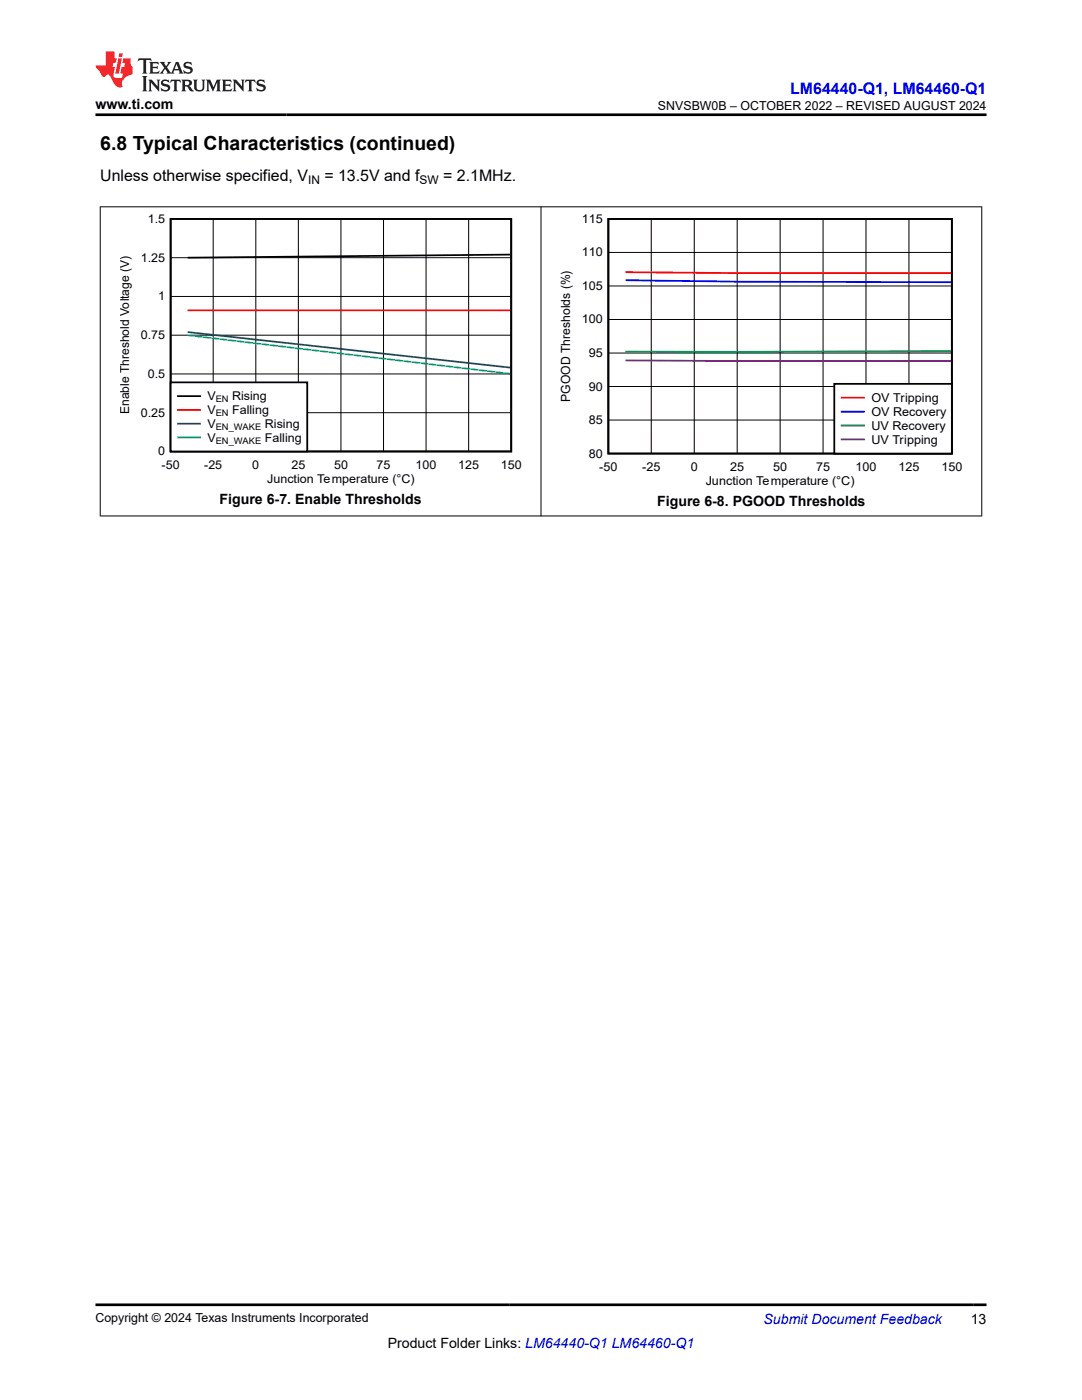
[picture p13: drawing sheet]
<svg xmlns="http://www.w3.org/2000/svg" width="216mm" height="279mm" viewBox="0 0 216 279" stroke-linecap="round" stroke-linejoin="round" font-family="sans-serif">
<defs><g id="words">
<text font-size="3.9" x="20" y="29.9">6.8 Typical Characteristics (continued)</text>
<text font-size="3.2" fill="#00f" x="157.7" y="18.7">LM64440-Q1, LM64460-Q1</text>
<g font-size="3.2">
<text x="20" y="36.1">Unless otherwise specified, V</text>
<text x="64.7" y="36.1">= 13.5V and f</text>
<text x="88.4" y="36.1">= 2.1MHz.</text>
</g>
<g font-size="2.8">
<text x="19" y="21.8">www.ti.com</text>
<text x="43.8" y="100.5">Figure 6-7. Enable Thresholds</text>
<text x="131.1" y="101">Figure 6-8. PGOOD Thresholds</text>
<text x="77.4" y="269">Product Folder Links: LM64440-Q1 LM64460-Q1</text>
<text x="193.7" y="264.2">13</text>
</g>
<text font-size="2.8" fill="#00f" x="152.4" y="264.2">Submit Document Feedback</text>
<g font-size="2.5">
<text x="131.3" y="21.9">SNVSBW0B – OCTOBER 2022 – REVISED AUGUST 2024</text>
<text x="25.8" y="82.7" transform="rotate(-90 25.8 82.7)">Enable Threshold Voltage (V)</text>
<text x="113.8" y="80.2" transform="rotate(-90 113.8 80.2)">PGOOD Thresholds (%)</text>
<text x="19" y="263.9">Copyright © 2024 Texas Instruments Incorporated</text>
</g>
<g font-size="2.4">
<text x="61.5" y="36.7">IN</text>
<text x="83.7" y="36.7">SW</text>
<text x="29.5" y="44.5">1.5</text>
<text x="116.1" y="44.5">115</text>
<text x="28.1" y="52.2">1.25</text>
<text x="116.1" y="51.2">110</text>
<text x="31.6" y="60">1</text>
<text x="116.1" y="57.9">105</text>
<text x="116.1" y="64.6">100</text>
<text x="28.1" y="67.7">0.75</text>
<text x="117.5" y="71.2">95</text>
<text x="29.5" y="75.4">0.5</text>
<text x="117.5" y="77.9">90</text>
<text x="28.1" y="83.2">0.25</text>
<text x="41.4" y="82.7">V</text>
<text x="41.4" y="79.9">V</text>
<text x="46.3" y="79.9">Rising</text>
<text x="46.3" y="82.7">Falling</text>
<text x="173.9" y="80.2">OV Tripping</text>
<text x="173.9" y="83">OV Re</text>
<text x="181.4" y="83">covery</text>
<text x="41.4" y="85.4">V</text>
<text x="41.4" y="88.2">V</text>
<text x="52.9" y="88.2">Falling</text>
<text x="52.9" y="85.4">Rising</text>
<text x="117.5" y="84.6">85</text>
<text x="173.9" y="85.8">UV Recovery</text>
<text x="173.9" y="88.6">UV Tripping</text>
<text x="31.6" y="90.9">0</text>
<text x="32.3" y="93.6">-50</text>
<text x="40.7" y="93.6">-25</text>
<text x="50.3" y="93.6">0</text>
<text x="58.2" y="93.6">25</text>
<text x="66.6" y="93.6">50</text>
<text x="75.1" y="93.6">75</text>
<text x="82.9" y="93.6">100</text>
<text x="91.4" y="93.6">125</text>
<text x="99.9" y="93.6">150</text>
<text x="117.5" y="91.3">80</text>
<text x="119.6" y="94.1">-50</text>
<text x="128.1" y="94.1">-25</text>
<text x="137.8" y="94.1">0</text>
<text x="145.7" y="94.1">25</text>
<text x="154.3" y="94.1">50</text>
<text x="162.8" y="94.1">75</text>
<text x="170.7" y="94.1">100</text>
<text x="179.3" y="94.1">125</text>
<text x="187.8" y="94.1">150</text>
<text x="53.3" y="96.4">Junction Temperature (°C)</text>
<text x="140.8" y="96.9">Junction Temperature (°C)</text>
</g>
<g font-size="1.8">
<text x="43" y="83.1">EN</text>
<text x="43" y="80.3">EN</text>
<text x="43" y="88.6">EN_WAKE</text>
<text x="43" y="85.8">EN_WAKE</text>
</g>
</g></defs>
<path d="M34.1 43.7h67.9v46.4h-67.9zM101.8 50.8l-64.3 .6" fill="none" stroke="#000" stroke-width=".35"/>
<path d="M34.1 59.2h67.9M34.1 51.4h67.9M42.5 43.7v46.4M51 43.7v46.4M59.5 43.7v46.4M68 43.7v46.4M76.5 43.7v46.4M85 43.7v46.4M93.5 43.7v46.4M34.1 74.6h67.9M34.1 66.9h67.9M34.1 82.4h67.9" fill="none" stroke="#000" stroke-width=".2"/>
<path d="M37.5 61.9h64.3" fill="none" stroke="#f00" stroke-width=".35"/>
<path d="M37.5 66.3l64.3 7.1" fill="none" stroke="#156" stroke-width=".35"/>
<path d="M37.5 66.9l64.3 7.7" fill="none" stroke="#0bc" stroke-width=".35"/>
<path d="M34.1 76.3h27.2v13.8h-27.2z" fill-rule="evenodd" fill="#fff"/>
<path d="M34.1 76.3h27.2v13.8h-27.2zM35.5 79.1h4.4" fill="none" stroke="#000" stroke-width=".35"/>
<path d="M35.5 81.8h4.4" fill="none" stroke="#f00" stroke-width=".35"/>
<path d="M35.5 84.6h4.4" fill="none" stroke="#156" stroke-width=".35"/>
<path d="M35.5 87.3h4.4" fill="none" stroke="#0bc" stroke-width=".35"/>
<path d="M121.4 43.7h68.5v46.8h-68.5z" fill="none" stroke="#000" stroke-width=".36"/>
<g fill="none" stroke="#000" stroke-width=".2">
<path d="M121.4 57.1h68.6M121.4 50.4h68.6M130 43.7v46.8M138.5 43.7v46.8M147.1 43.7v46.8M155.7 43.7v46.8M164.2 43.7v46.8M172.8 43.7v46.8M181.4 43.7v46.8M121.4 77.1h68.6M121.4 70.5h68.6M121.4 63.8h68.6"/>
<path d="M121.4 83.8h68.6"/>
</g>
<path d="M124.8 54.3l22.3 .2h42.7" fill="none" stroke="#f00" stroke-width=".36"/>
<path d="M124.8 55.9l22.3 .3 42.7 .1" fill="none" stroke="#00f" stroke-width=".36"/>
<path d="M189.8 70.1l-65 .1" fill="none" stroke="#008000" stroke-width=".36"/>
<path d="M124.8 71.9l65 .1" fill="none" stroke="#800080" stroke-width=".36"/>
<path d="M166.5 76.6h23.4v13.9h-23.4z" fill-rule="evenodd" fill="#fff"/>
<path d="M166.5 76.6h23.4v13.9h-23.4z" fill="none" stroke="#000" stroke-width=".36"/>
<path d="M167.9 79.4h4.5" fill="none" stroke="#f00" stroke-width=".36"/>
<path d="M167.9 82.1h4.5" fill="none" stroke="#00f" stroke-width=".36"/>
<path d="M167.9 84.9h4.5" fill="none" stroke="#008000" stroke-width=".36"/>
<path d="M167.9 87.7h4.5" fill="none" stroke="#800080" stroke-width=".36"/>
<path d="M19.9 41.3h176.1M20 41.2v61.8M107.9 41.2v61.8M195.9 41.2v61.8M19.9 103h176.1" fill="none" stroke="#000" stroke-width=".2"/>
<path d="M27.7 11.6l-.2 .6 .5-.2h.6v.1v2.2l-.2 .4h1l-.2-.4v-2.2v-.1h.5l.5 .2-.1-.6zM29.8 12.4l.2 .3v1.6l-.2 .4h1.9l.1-.6a1.08 1.08 0 0 1-1.3 .2v-.7h.6l.4 .2v-.7l-.4 .2h-.6v-.5l.2-.2a1 1 0 0 1 1 .3l-.1-.5zM31.8 12.4l1 1.1-1 1.2h.9l-.2-.2 .4-.8 .5 .8-.2 .2h1.6l-.2-.2 .1-.5h1l.1 .5-.1 .2h.9l-.2-.4-.8-1.9h-.5l-1 2.1-.8-1.1 .9-1h-.8l.2 .2-.5 .6-.3-.6 .1-.2zM35.2 12.8l.4 1h-.8zM36.8 12.5a.65 .65 0 0 0-.2 .7 .65 .65 0 0 0 .6 .5l.7 .1 .1 .3a.79 .79 0 0 1-.7 .4 .79 .79 0 0 1-.7-.5l.1 .7 .2-.1a.93 .93 0 0 0 1.1 0 .93 .93 0 0 0 .4-.9 1.46 1.46 0 0 0-1.2-.6l-.1-.3a1.09 1.09 0 0 1 1.2 .2l-.2-.6-.1 .1-.6-.2zM28.4 15.2l.2 .4v2.2l-.2 .4h1l-.2-.4v-2.2l.2-.4zM29.6 15.9l.2 .4v1.5l-.2 .4h.8l-.3-.4v-1.3l1.7 1.8v-2l.2-.4h-.8l.2 .2 .1 1.1-1.2-1.3zM32.3 16a.65 .65 0 0 0-.2 .8 .65 .65 0 0 0 .7 .4l.6 .2 .1 .2a.79 .79 0 0 1-.7 .4 .79 .79 0 0 1-.7-.5l.1 .7 .2-.1a.93 .93 0 0 0 1.1 .1 .93 .93 0 0 0 .4-1 1.46 1.46 0 0 0-1.2-.5l-.1-.4a1.09 1.09 0 0 1 1.2 .2l-.2-.6-.1 .1-.6-.1zM34.1 15.9l-.1 .6a.63 .63 0 0 1 .7-.3l.1 1.6-.3 .4h1l-.2-.4v-1.6a.66 .66 0 0 1 .8 .3l-.1-.6zM36.2 15.9l.2 .4v1.5l-.2 .4h.9l-.2-.2v-.7h.5l.1 .2a.79 .79 0 0 0 1.2 .6l-1-.9a.61 .61 0 0 0 .6-.6 .61 .61 0 0 0-.5-.7zM36.9 16.2h.2a.47 .47 0 0 1 .5 .1 .47 .47 0 0 1 .1 .5l-.2 .1-.6 .1zM38.5 15.9l.2 .2a2.27 2.27 0 0 0 .4 2 1.04 1.04 0 0 0 1.7-.7v-1.3l.2-.2h-.8l.2 .4v1.1a.6 .6 0 0 1-.6 .6 .6 .6 0 0 1-.6-.6v-1.1l.3-.4zM41.1 15.9l.2 .4v1.5l-.2 .4h.7l-.2-.4v-1.4l.9 1.9 .8-1.9v1.4l-.2 .4h1l-.3-.4v-1.5l.3-.4h-.8l-.7 1.5-.7-1.5zM44.3 15.9l.2 .4v1.5l-.2 .4h1.9l.1-.6a1.09 1.09 0 0 1-1.3 .2v-.7h.6l.4 .2v-.6l-.4 .2h-.6v-.6l.2-.1a1.01 1.01 0 0 1 1 .3l-.1-.6zM46.4 15.9l.3 .4v1.5l-.3 .4h.8l-.2-.4v-1.3l1.6 1.8v-2l.2-.4h-.7l.2 .2v1.1l-1.2-1.3zM49 15.9l-.1 .6a.63 .63 0 0 1 .8-.3v1.6l-.3 .4h1l-.2-.4v-1.6a.66 .66 0 0 1 .8 .3l-.1-.6zM51.4 16a.65 .65 0 0 0-.2 .8 .65 .65 0 0 0 .6 .4l.6 .2 .2 .2a.79 .79 0 0 1-.8 .4 .79 .79 0 0 1-.6-.5l.1 .7 .2-.1a.93 .93 0 0 0 1 .1 .93 .93 0 0 0 .5-1 1.46 1.46 0 0 0-1.3-.5l-.1-.4a1.09 1.09 0 0 1 1.3 .2l-.2-.6-.2 .1-.5-.1z" fill="#231f20"/>
<path d="M21.1 10.3v2.7h-2.1l.1 .4 .9 1a.95 .95 0 0 0 .9 .9 .59 .59 0 0 1 .6-.4 .59 .59 0 0 1 .5 .3l.4 .8a1.59 1.59 0 0 0 2.1 1.4 1.61 1.61 0 0 1 1-2.3l1-.3-.1-1.5a1.59 1.59 0 0 1-.4-1.7h-1.4l-.2 .9h.5l-.1 .9h-.5l-.2 .9v.3l.4 .1-.2 .9h-.6a.73 .73 0 0 1-1.1-.7l.3-1.5h-.5l.2-.9h.5l.2-.9h-.5v-1.3zM23.6 11.6l-.6 3.1h.7l.6-3.1zM23.8 10.7l-.1 .6h.7l.1-.6z" fill="#ed1c24"/>
<path d="M19 22.9h177.8M19 260.4h177.8" fill="none" stroke="#000" stroke-width=".53"/>
<use href="#words"/>
</svg>
